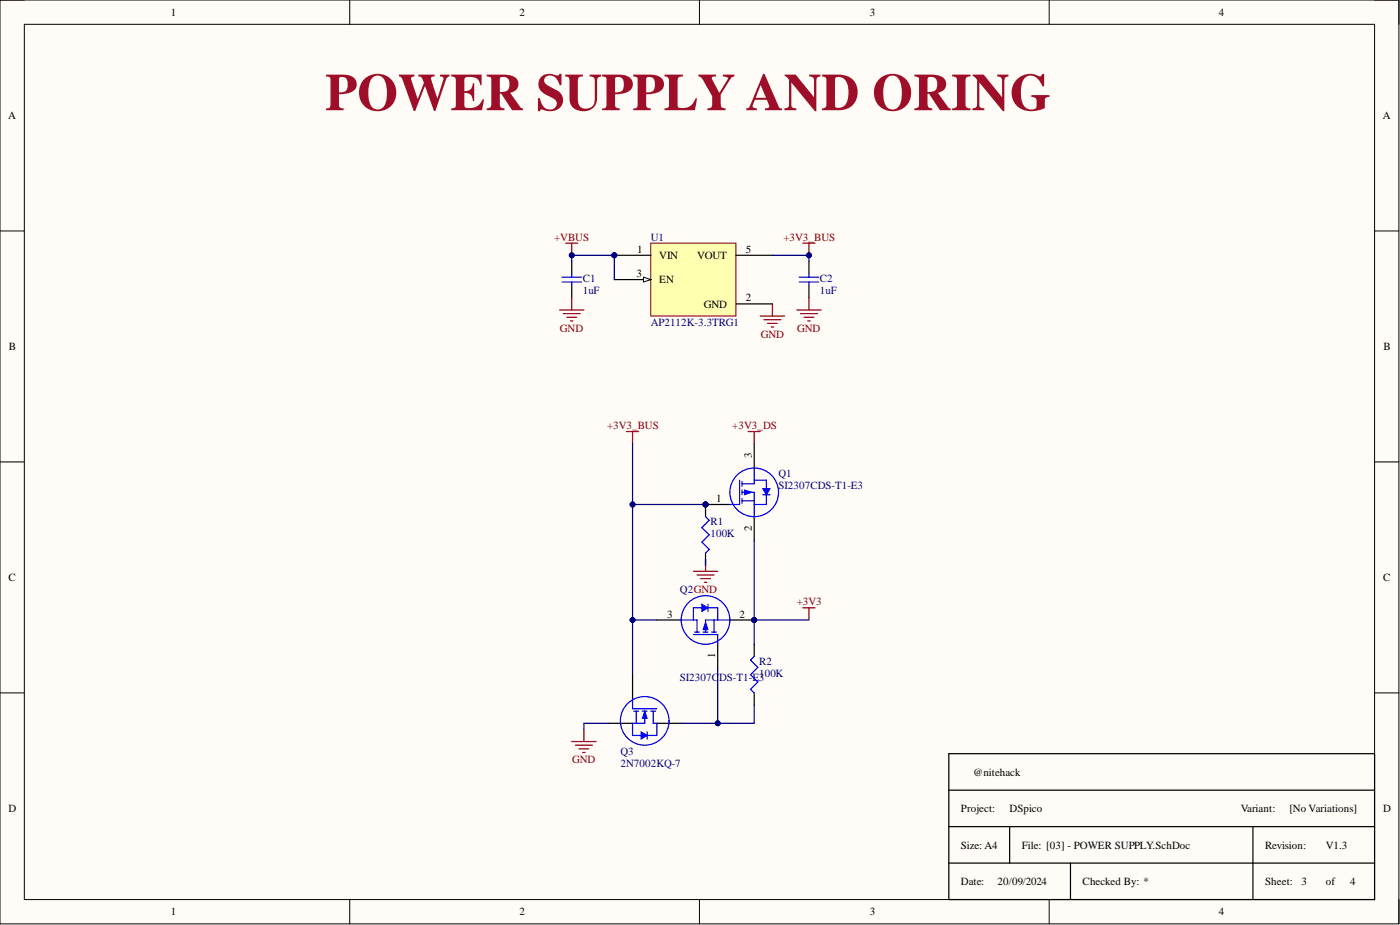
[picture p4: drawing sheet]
<svg xmlns="http://www.w3.org/2000/svg" width="292mm" height="193mm" viewBox="0 0 292 193" stroke-linecap="round" stroke-linejoin="round" font-family="sans-serif">
<defs><g id="words">
<text font-size="11" fill="#9e0e29" x="67.8" y="23">POWER SUPPLY AND ORING</text>
<g font-size="2.3">
<text x="35.6" y="3.3">1</text>
<text x="108.4" y="3.3">2</text>
<text x="181.5" y="3.3">3</text>
<text x="254.3" y="3.3">4</text>
<text x="1.7" y="24.9">A</text>
<text x="288.5" y="24.9">A</text>
<text x="132.9" y="52.7">1</text>
<text x="155.6" y="52.7">5</text>
<text x="132.8" y="57.8">3</text>
<text x="137.6" y="54">VIN</text>
<text x="137.6" y="59.1">EN</text>
<text x="145.4" y="54">VOUT</text>
<text x="146.9" y="64.2">GND</text>
<text x="155.6" y="62.9">2</text>
<text x="1.9" y="73">B</text>
<text x="288.7" y="73">B</text>
<text x="156.8" y="95.6" transform="rotate(-90 156.8 95.6)">3</text>
<text x="149.4" y="104.7">1</text>
<text x="156.8" y="110.8" transform="rotate(-90 156.8 110.8)">2</text>
<text x="1.8" y="121.2">C</text>
<text x="288.6" y="121.2">C</text>
<text x="139.2" y="128.8">3</text>
<text x="154.3" y="128.8">2</text>
<text x="149.2" y="137.3" transform="rotate(-90 149.2 137.3)">1</text>
<text x="203" y="161.8">@nitehack</text>
<text x="1.8" y="169.4">D</text>
<text x="200.5" y="169.4">Project:</text>
<text x="210.7" y="169.4">DSpico</text>
<text x="258.9" y="169.4">Variant:</text>
<text x="269" y="169.4">[No Variations]</text>
<text x="288.6" y="169.4">D</text>
<text x="200.5" y="177">Size: A4</text>
<text x="213.2" y="177">File: [03] - POWER SUPPLY.SchDoc</text>
<text x="264" y="177">Revision:</text>
<text x="276.6" y="177">V1.3</text>
<text x="200.5" y="184.6">Date:</text>
<text x="208.1" y="184.6">20/09/2024</text>
<text x="225.9" y="184.6">Checked By: *</text>
<text x="264" y="184.6">Sheet:</text>
<text x="271.6" y="184.6">3</text>
<text x="276.6" y="184.6">of</text>
<text x="281.7" y="184.6">4</text>
<text x="35.6" y="191">1</text>
<text x="108.4" y="191">2</text>
<text x="181.5" y="191">3</text>
<text x="254.3" y="191">4</text>
</g>
<g font-size="2.3" fill="#800000">
<text x="115.6" y="50.2">+VBUS</text>
<text x="163.4" y="50.2">+3V3_BUS</text>
<text x="116.8" y="69.2">GND</text>
<text x="158.7" y="70.5">GND</text>
<text x="166.3" y="69.2">GND</text>
<text x="126.6" y="89.5">+3V3_BUS</text>
<text x="152.8" y="89.5">+3V3_DS</text>
<text x="166.2" y="126.3">+3V3</text>
<text x="119.4" y="159.3">GND</text>
</g>
<g font-size="2.3" fill="#000080">
<text x="135.8" y="50.2">U1</text>
<text x="121.6" y="58.8">C1</text>
<text x="171.1" y="58.8">C2</text>
<text x="121.6" y="61.4">1uF</text>
<text x="171.1" y="61.4">1uF</text>
<text x="135.8" y="68">AP2112K-3.3TRG1</text>
<text x="162.4" y="101.9">SI2307CDS-T1-E3</text>
<text x="162.4" y="99.4">Q1</text>
<text x="148.2" y="109.6">R1</text>
<text x="148.2" y="112.1">100K</text>
<text x="141.9" y="123.8">Q2GND</text>
<text x="141.9" y="142">SI2307CDS-T1-E3</text>
<text x="158.4" y="138.7">R2</text>
<text x="158.4" y="141.3">100K</text>
<text x="129.4" y="157.5">Q3</text>
<text x="129.4" y="160">2N7002KQ-7</text>
</g>
</g></defs>
<path d="M0 0h291.9v192.7h-291.9z" fill-rule="evenodd" fill="#fffcf8"/>
<path d="M0 0h291.9v192.7h-291.9z" fill="none" stroke="#000" stroke-width=".21"/>
<path d="M5.1 5.1h281.7v182.6h-281.7z" fill-rule="evenodd" fill="#fffcf8"/>
<g fill="none" stroke="#000" stroke-width=".21">
<path d="M0 0h5.1M5.1 5.1h281.7v182.6h-281.7zM73 0v5.1M145.9 0v5.1M218.9 0v5.1M286.8 0h5.1v5.1M0 48.2h5.1M286.8 48.2h5.1M0 96.4h5.1M286.8 96.4h5.1M0 144.6h5.1M286.8 144.6h5.1"/>
<path d="M73 187.7v5M145.9 187.7v5M218.9 187.7v5M291.9 187.7v5"/>
</g>
<circle cx="128.2" cy="53.3" r=".51" fill="#000080"/>
<circle cx="128.2" cy="53.3" r=".51" fill="none" stroke="#000080" stroke-width=".21"/>
<path d="M135.8 50.7h17.8v15.2h-17.8z" fill-rule="evenodd" fill="#ffffb0"/>
<path d="M135.8 50.7h17.8v15.2h-17.8z" fill="none" stroke="#800000" stroke-width=".21"/>
<path d="M128.2 53.3h7.6" fill="none" stroke="#000" stroke-width=".25"/>
<circle cx="128.2" cy="53.3" r=".51" fill="#000080"/>
<circle cx="128.2" cy="53.3" r=".51" fill="none" stroke="#000080" stroke-width=".21"/>
<path d="M128.2 58.3h7.6" fill="none" stroke="#000" stroke-width=".25"/>
<path d="M134.3 57.8l1.5 .5-1.5 .5z" fill="#f8fcff"/>
<path d="M134.3 57.8l1.5 .5-1.5 .5z" fill="none" stroke="#000" stroke-width=".21"/>
<path d="M119.3 54.5v2.6M119.3 59.6v2.5M153.6 53.3h7.6M168.8 54.5v2.6M168.8 59.6v2.5M153.6 63.4h7.6" fill="none" stroke="#000" stroke-width=".25"/>
<g fill="none" stroke="#800000" stroke-width=".25">
<path d="M118 50.7h2.6M119.3 50.7v2.6M116.7 64.7h5.1M117.5 65.4h3.6M118.3 66.2h2M119 67h.5M119.3 62.1v2.6M158.6 65.9h5.1M159.4 66.7h3.5M160.1 67.5h2.1M160.9 68.2h.5M161.2 63.4v2.5"/>
<path d="M166.2 64.7h5.1M167 65.4h3.6M167.8 66.2h2M168.5 67h.5M168.8 62.1v2.6"/>
</g>
<path d="M117.3 57.8h4M117.3 58.8h4M119.3 57.1v.7M119.3 58.8v.8M166.7 57.8h4.1M166.7 58.8h4.1M168.8 57.1v.7M168.8 58.8v.8" fill="none" stroke="#00f" stroke-width=".25"/>
<circle cx="119.3" cy="53.3" r=".51" fill="#000080"/>
<circle cx="119.3" cy="53.3" r=".51" fill="none" stroke="#000080" stroke-width=".21"/>
<path d="M167.5 50.7h2.5M168.8 50.7v2.6" fill="none" stroke="#800000" stroke-width=".25"/>
<circle cx="168.8" cy="53.3" r=".51" fill="#000080"/>
<circle cx="168.8" cy="53.3" r=".51" fill="none" stroke="#000080" stroke-width=".21"/>
<path d="M126.9 150.9h5.1M132 140.7v5.1M137.1 150.9h5" fill="none" stroke="#000" stroke-width=".25"/>
<path d="M132.2 148.4h1M132.7 148.4v2.5M134 148.4h1M134.5 148.4v2.5h-2.5M135.8 148.4h1M136.3 148.4v2.5" fill="none" stroke="#00f" stroke-width=".25"/>
<path d="M134.5 148.4l.5 1.5h-1z" fill="#00f"/>
<path d="M134.5 148.4l.5 1.5h-1z" fill="none" stroke="#00f" stroke-width=".21"/>
<path d="M132 150.9v2.5h1.8M136.3 150.9h.8v2.5h-2.1" fill="none" stroke="#00f" stroke-width=".25"/>
<path d="M133.8 152.7l1.2 .7-1.2 .8z" fill="#00f"/>
<path d="M133.8 152.7l1.2 .7-1.2 .8z" fill="none" stroke="#00f" stroke-width=".21"/>
<g fill="none" stroke="#00f" stroke-width=".25">
<path d="M132 145.8v2h5.1M135 152.7v1.5"/>
<circle cx="134.5" cy="150.4" r="5.1"/>
</g>
<path d="M119.3 154.7h5.1M120 155.5h3.6M120.8 156.2h2M121.6 157h.5M121.8 152.2v2.5" fill="none" stroke="#800000" stroke-width=".25"/>
<circle cx="147.2" cy="105.2" r=".51" fill="#000080"/>
<circle cx="147.2" cy="105.2" r=".51" fill="none" stroke="#000080" stroke-width=".21"/>
<path d="M157.4 92.6v5M147.2 105.2h5.1" fill="none" stroke="#000" stroke-width=".25"/>
<circle cx="147.2" cy="105.2" r=".51" fill="#000080"/>
<circle cx="147.2" cy="105.2" r=".51" fill="none" stroke="#000080" stroke-width=".21"/>
<path d="M157.4 107.8v5.1" fill="none" stroke="#000" stroke-width=".25"/>
<path d="M154.8 100.9h2.6M154.8 102.7h2.6v2.5M154.8 104.5h2.6M154.8 100.4v1M154.8 102.2v1M154.8 104v1" fill="none" stroke="#00f" stroke-width=".25"/>
<path d="M155.3 102.2l1.5 .5-1.5 .5z" fill="#00f"/>
<path d="M155.3 102.2l1.5 .5-1.5 .5z" fill="none" stroke="#00f" stroke-width=".21"/>
<path d="M157.4 100.9v-.7h2.5v2M159.9 102.7v2.5h-2.5" fill="none" stroke="#00f" stroke-width=".25"/>
<path d="M159.1 101.9h1.6l-.8 1.3z" fill="#00f"/>
<path d="M159.1 101.9h1.6l-.8 1.3z" fill="none" stroke="#00f" stroke-width=".21"/>
<g fill="none" stroke="#00f" stroke-width=".25">
<path d="M157.4 97.6v2.6M154.3 100.2v5h-2M157.4 105.2v2.6M159.1 103.2h1.6"/>
<circle cx="157.4" cy="102.7" r="5.1"/>
</g>
<circle cx="157.4" cy="129.3" r=".51" fill="#000080"/>
<circle cx="157.4" cy="129.3" r=".51" fill="none" stroke="#000080" stroke-width=".21"/>
<path d="M137.1 129.3h5M149.7 134.4v5.1M152.3 129.3h5.1" fill="none" stroke="#000" stroke-width=".25"/>
<circle cx="157.4" cy="129.3" r=".51" fill="#000080"/>
<circle cx="157.4" cy="129.3" r=".51" fill="none" stroke="#000080" stroke-width=".21"/>
<path d="M144.9 131.9h1M145.4 129.3v2.6M146.7 131.9h1M148.5 131.9h1M149 129.3v2.6M149.7 129.3h-2.5v2.6" fill="none" stroke="#00f" stroke-width=".25"/>
<path d="M147.2 129.8l.5 1.6h-1z" fill="#00f"/>
<path d="M147.2 129.8l.5 1.6h-1z" fill="none" stroke="#00f" stroke-width=".21"/>
<path d="M146.7 126.8h-2v2.5h.7M147.2 126.8h2.5v2.5" fill="none" stroke="#00f" stroke-width=".25"/>
<path d="M146.4 126l1.3 .8-1.3 .8z" fill="#00f"/>
<path d="M146.4 126l1.3 .8-1.3 .8z" fill="none" stroke="#00f" stroke-width=".21"/>
<g fill="none" stroke="#00f" stroke-width=".25">
<path d="M142.1 129.3h2.6M144.7 132.4h5v2M147.7 126v1.6M149.7 129.3h2.6M157.4 136.9l-.8 .8 1.5 1.5-1.5 1.5 1.5 1.6-1.5 1.5 .8 .8"/>
<circle cx="147.2" cy="129.3" r="5.1"/>
</g>
<path d="M157.4 134.4v2.5M157.4 144.6v2.5" fill="none" stroke="#000" stroke-width=".25"/>
<circle cx="147.2" cy="105.2" r=".51" fill="#000080"/>
<circle cx="147.2" cy="105.2" r=".51" fill="none" stroke="#000080" stroke-width=".21"/>
<path d="M147.2 105.2v2.6" fill="none" stroke="#000" stroke-width=".25"/>
<circle cx="147.2" cy="105.2" r=".51" fill="#000080"/>
<circle cx="147.2" cy="105.2" r=".51" fill="none" stroke="#000080" stroke-width=".21"/>
<path d="M147.2 115.4v2.5" fill="none" stroke="#000" stroke-width=".25"/>
<path d="M147.2 107.8l.8 .7-1.6 1.6 1.6 1.5-1.6 1.5 1.6 1.5-.8 .8" fill="none" stroke="#00f" stroke-width=".25"/>
<path d="M130.7 90h2.5M132 90v2.6M156.1 90h2.5M157.4 90v2.6M144.7 119.2h5M145.4 120h3.6M147.2 116.7v2.5M146.2 120.7h2M147 121.5h.5M167.5 126.8h2.5M168.8 126.8v2.5" fill="none" stroke="#800000" stroke-width=".25"/>
<path d="M157.4 129.3v5.1" fill="none" stroke="#000080" stroke-width=".25"/>
<circle cx="157.4" cy="129.3" r=".51" fill="#000080"/>
<circle cx="157.4" cy="129.3" r=".51" fill="none" stroke="#000080" stroke-width=".21"/>
<path d="M119.3 54.5v-1.2h8.9v5" fill="none" stroke="#000080" stroke-width=".25"/>
<circle cx="119.3" cy="53.3" r=".51" fill="#000080"/>
<circle cx="119.3" cy="53.3" r=".51" fill="none" stroke="#000080" stroke-width=".21"/>
<circle cx="128.2" cy="53.3" r=".51" fill="#000080"/>
<circle cx="128.2" cy="53.3" r=".51" fill="none" stroke="#000080" stroke-width=".21"/>
<path d="M137.1 129.3h-5.1v11.4M126.9 150.9h-5.1v1.3" fill="none" stroke="#000080" stroke-width=".25"/>
<circle cx="132" cy="129.3" r=".51" fill="#000080"/>
<circle cx="132" cy="129.3" r=".51" fill="none" stroke="#000080" stroke-width=".21"/>
<path d="M132 105.2h15.2" fill="none" stroke="#000080" stroke-width=".25"/>
<circle cx="132" cy="105.2" r=".51" fill="#000080"/>
<circle cx="132" cy="105.2" r=".51" fill="none" stroke="#000080" stroke-width=".21"/>
<circle cx="147.2" cy="105.2" r=".51" fill="#000080"/>
<circle cx="147.2" cy="105.2" r=".51" fill="none" stroke="#000080" stroke-width=".21"/>
<path d="M149.7 139.5v11.4h-7.6" fill="none" stroke="#000080" stroke-width=".25"/>
<circle cx="149.7" cy="150.9" r=".51" fill="#000080"/>
<circle cx="149.7" cy="150.9" r=".51" fill="none" stroke="#000080" stroke-width=".21"/>
<path d="M157.4 147.1v3.8h-7.7" fill="none" stroke="#000080" stroke-width=".25"/>
<circle cx="149.7" cy="150.9" r=".51" fill="#000080"/>
<circle cx="149.7" cy="150.9" r=".51" fill="none" stroke="#000080" stroke-width=".21"/>
<path d="M157.4 112.9v16.4h11.4" fill="none" stroke="#000080" stroke-width=".25"/>
<circle cx="157.4" cy="129.3" r=".51" fill="#000080"/>
<circle cx="157.4" cy="129.3" r=".51" fill="none" stroke="#000080" stroke-width=".21"/>
<path d="M161.2 53.3h7.6v1.2" fill="none" stroke="#000080" stroke-width=".25"/>
<circle cx="168.8" cy="53.3" r=".51" fill="#000080"/>
<circle cx="168.8" cy="53.3" r=".51" fill="none" stroke="#000080" stroke-width=".21"/>
<path d="M132 92.6v36.7" fill="none" stroke="#000080" stroke-width=".25"/>
<circle cx="132" cy="129.3" r=".51" fill="#000080"/>
<circle cx="132" cy="129.3" r=".51" fill="none" stroke="#000080" stroke-width=".21"/>
<circle cx="132" cy="105.2" r=".51" fill="#000080"/>
<circle cx="132" cy="105.2" r=".51" fill="none" stroke="#000080" stroke-width=".21"/>
<path d="M147.2 116.7v1.2" fill="none" stroke="#000080" stroke-width=".25"/>
<path d="M198 157.2h88.8v30.5h-88.8zM198 164.8h88.8M198 172.4h88.8M210.7 172.4v7.7M261.4 172.4v15.3M198 180.1h88.8M223.3 180.1v7.6" fill="none" stroke="#000" stroke-width=".25"/>
<use href="#words"/>
</svg>
